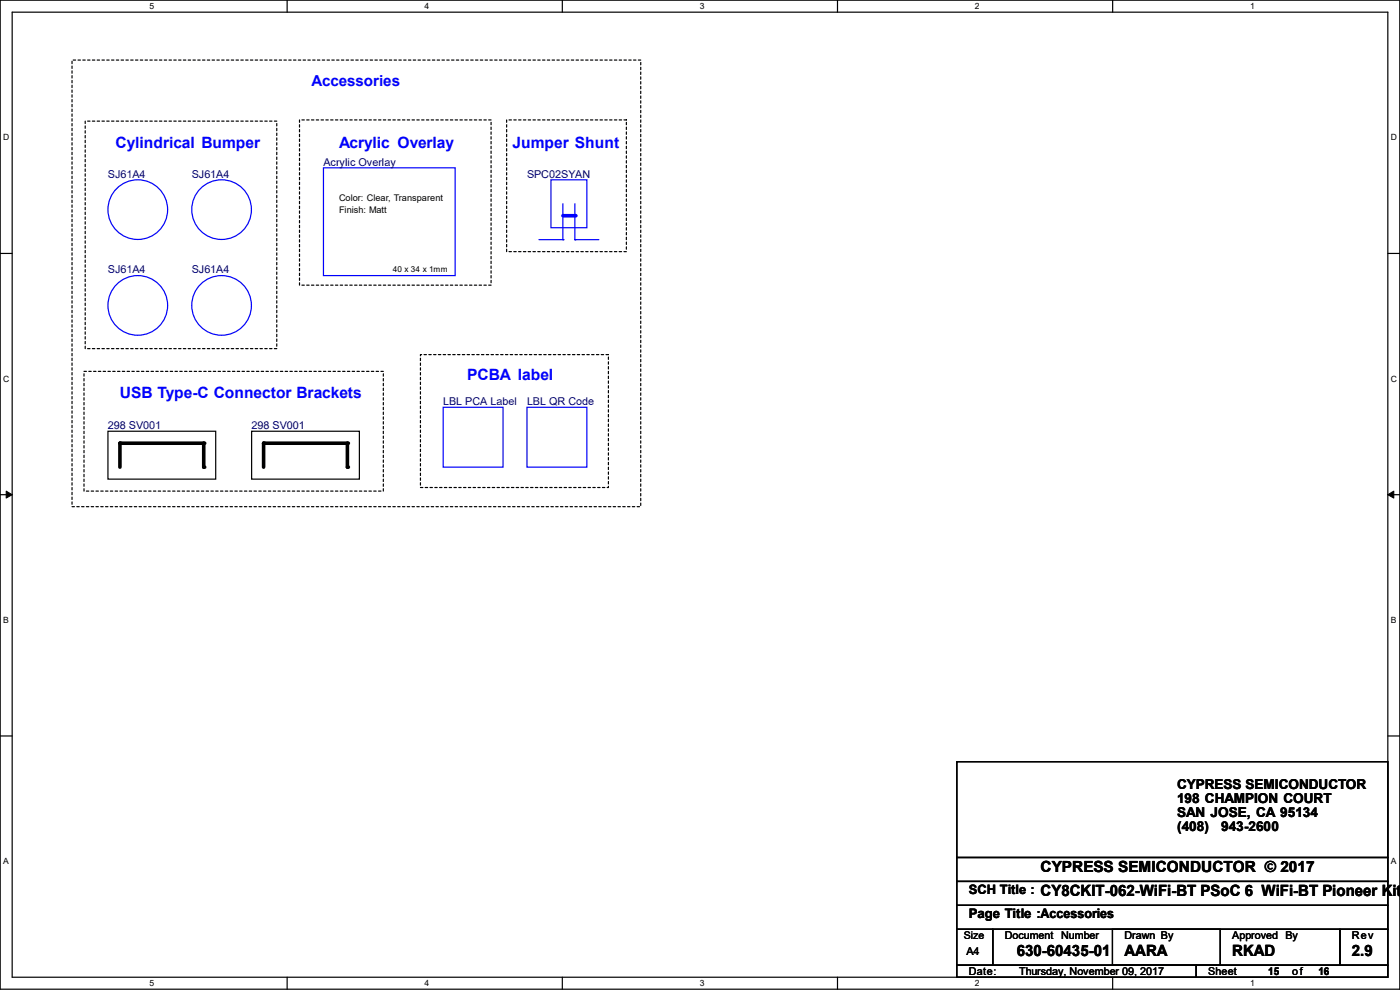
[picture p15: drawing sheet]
<svg xmlns="http://www.w3.org/2000/svg" width="297mm" height="210mm" viewBox="0 0 297 210" stroke-linecap="round" stroke-linejoin="round" font-family="sans-serif">
<defs><g id="words">
<g font-size="3.3" fill="#00f">
<text x="24.5" y="31.3">Cylindrical Bumper</text>
<text x="71.9" y="31.3">Acrylic Overlay</text>
<text x="108.8" y="31.3">Jumper Shunt</text>
<text x="99.1" y="80.6">PCBA label</text>
<text x="25.4" y="84.4">USB Type-C Connector Brackets</text>
</g>
<g font-size="3.3">
<text x="220.8" y="184.9">CYPRESS SEMICONDUCTOR © 2017</text>
<text x="220.8" y="190.1">CY8CKIT-062-WiFi-BT PSoC 6 WiFi-BT Pioneer Kit</text>
<text x="215.7" y="202.8">630-60435-01</text>
<text x="238.5" y="202.8">AARA</text>
<text x="261.4" y="202.8">RKAD</text>
<text x="286.8" y="202.8">2.9</text>
</g>
<text font-size="3.2" fill="#00f" x="66.1" y="18.2">Accessories</text>
<g font-size="2.9">
<text x="249.7" y="167.3">CYPRESS SEMICONDUCTOR</text>
<text x="249.7" y="170.3">198 CHAMPION COURT</text>
<text x="249.7" y="173.2">SAN JOSE, CA 95134</text>
<text x="249.7" y="176.2">(408)</text>
<text x="259.1" y="176.2">943-2600</text>
</g>
<g font-size="2.8">
<text x="205.5" y="189.6">SCH Title :</text>
<text x="205.5" y="194.7">Page Title :Accessories</text>
</g>
<g font-size="2.3" fill="#000080">
<text x="68.6" y="35.1">Acrylic Overlay</text>
<text x="22.9" y="37.7">SJ61A4</text>
<text x="40.7" y="37.7">SJ61A4</text>
<text x="111.8" y="37.7">SPC02SYAN</text>
<text x="22.9" y="58">SJ61A4</text>
<text x="40.7" y="58">SJ61A4</text>
<text x="94" y="85.9">LBL PCA Label</text>
<text x="111.8" y="85.9">LBL QR Code</text>
<text x="22.9" y="91">298 SV001</text>
<text x="53.4" y="91">298 SV001</text>
</g>
<g font-size="2.3">
<text x="205" y="202.5">A4</text>
<text x="213.1" y="199.2">Document</text>
<text x="225.1" y="199.2">Number</text>
<text x="238.5" y="199.2">Drawn By</text>
<text x="261.4" y="199.2">Approved By</text>
<text x="286.8" y="199.2">Rev</text>
<text x="205.5" y="206.8">Date:</text>
<text x="216.2" y="206.8">Thursday, November 09, 2017</text>
<text x="256.3" y="206.8">Sheet</text>
<text x="269" y="206.9">15</text>
<text x="274.1" y="206.8">of</text>
<text x="279.7" y="206.9">16</text>
</g>
<text font-size="2.2" x="204.5" y="199.2">Size</text>
<g font-size="1.9">
<text x="71.9" y="42.7">Color: Clear, Transparent</text>
<text x="71.9" y="45.3">Finish: Matt</text>
</g>
<g font-size="1.8">
<text x="31.7" y="1.9">5</text>
<text x="90.1" y="1.9">4</text>
<text x="148.5" y="1.9">3</text>
<text x="206.8" y="1.9">2</text>
<text x="265.2" y="1.9">1</text>
<text x=".7" y="29.8">D</text>
<text x="295.1" y="29.8">D</text>
<text x=".7" y="80.9">C</text>
<text x="295.1" y="80.9">C</text>
<text x=".7" y="132.1">B</text>
<text x="295.1" y="132.1">B</text>
<text x=".7" y="183.3">A</text>
<text x="295.1" y="183.3">A</text>
<text x="31.7" y="209.2">5</text>
<text x="90.1" y="209.2">4</text>
<text x="148.5" y="209.2">3</text>
<text x="206.8" y="209.2">2</text>
<text x="265.2" y="209.2">1</text>
</g>
<text font-size="1.7" x="83.4" y="57.8">40 x 34 x 1mm</text>
</g></defs>
<path d="M0 0h297v209.8h-297zM2.6 2.6h291.8v204.7h-291.8z" fill="none" stroke="#000" stroke-width=".25"/>
<g fill="#fff">
<path d="M31.7 .3h1v2h-1z"/>
<path d="M31.7 207.6h1v1.9h-1z"/>
</g>
<path d="M60.9 0v2.6M60.9 207.3v2.5" fill="none" stroke="#000" stroke-width=".25"/>
<g fill="#fff">
<path d="M90.1 .3h1v2h-1z"/>
<path d="M90.1 207.6h1v1.9h-1z"/>
</g>
<path d="M119.3 0v2.6M119.3 207.3v2.5" fill="none" stroke="#000" stroke-width=".25"/>
<g fill="#fff">
<path d="M148.5 .3h.9v2h-.9z"/>
<path d="M148.5 207.6h.9v1.9h-.9z"/>
</g>
<path d="M177.7 0v2.6M177.7 207.3v2.5" fill="none" stroke="#000" stroke-width=".25"/>
<g fill="#fff">
<path d="M206.8 .3h1v2h-1z"/>
<path d="M206.8 207.6h1v1.9h-1z"/>
</g>
<path d="M236.1 0v2.6M236.1 207.3v2.5" fill="none" stroke="#000" stroke-width=".25"/>
<g fill="#fff">
<path d="M265.2 .3h1v2h-1z"/>
<path d="M265.2 207.6h1v1.9h-1z"/>
<path d="M.7 28.2h1.2v1.9h-1.2z"/>
<path d="M295.1 28.2h1.2v1.9h-1.2z"/>
<path d="M.7 79.3h1.2v2h-1.2z"/>
<path d="M295.1 79.3h1.2v2h-1.2z"/>
</g>
<path d="M0 53.8h2.6M294.4 53.8h2.6" fill="none" stroke="#000" stroke-width=".25"/>
<g fill="#fff">
<path d="M.7 130.5h1.2v2h-1.2z"/>
<path d="M295.1 130.5h1.1v2h-1.1z"/>
</g>
<path d="M0 104.9h2.6M294.4 104.9h2.6" fill="none" stroke="#000" stroke-width=".25"/>
<path d="M1.3 104.2l1.3 .7-1.3 .8zM294.4 104.9l1.3-.7v1.5z" fill="#000" stroke="#000" stroke-width=".21"/>
<g fill="#fff">
<path d="M.7 181.7h1.2v2h-1.2z"/>
<path d="M295.1 181.7h1.1v2h-1.1z"/>
</g>
<g fill="none" stroke="#000" stroke-width=".25">
<path d="M22.9 91.5h22.9v10.1h-22.9zM53.4 91.5h22.8v10.1h-22.8zM0 156.1h2.6M294.4 156.1h2.6M203 161.6h91.4v20.3h-91.4zM203 181.9h91.4v5.1h-91.4zM203 187h91.4v5.1h-91.4zM203 197.1h7.6v7.7h-7.6zM203 192.1h91.4v5h-91.4zM210.6 197.1h73.7v7.7h-73.7zM236 197.1h22.9v7.7h-22.9zM284.3 197.1h10.1v7.7h-10.1z"/>
<path d="M203 204.8h50.8v2.5h-50.8zM253.8 204.8h40.6v2.5h-40.6z"/>
</g>
<path d="M15.3 12.7h120.6v94.8h-120.6zM18.1 25.7h40.6v48.3h-40.6zM63.5 25.4h40.7v35.1h-40.7zM107.5 25.4h25.4v28h-25.4zM17.8 78.8h63.5v25.4h-63.5zM89.2 75.2h39.9v28.2h-39.9z" fill="none" stroke="#000" stroke-width=".25" stroke-dasharray=".5 .5"/>
<path d="M25.4 99.1v-5.1h17.8v5.1M55.9 99.1v-5.1h17.8v5.1" fill="none" stroke="#000" stroke-width=".76"/>
<g fill="#000">
<circle cx="25.4" cy="94" r=".38"/>
<circle cx="43.2" cy="94" r=".38"/>
<circle cx="43.2" cy="99.1" r=".38"/>
<circle cx="55.9" cy="94" r=".38"/>
<circle cx="73.7" cy="99.1" r=".38"/>
<circle cx="73.7" cy="94" r=".38"/>
</g>
<path d="M116.9 38.1h7.6v10.2h-7.6zM114.3 50.8h5.1M119.4 50.8h.1M119.4 43.2v7.6M122 50.8h.1M122 43.2v7.6M122 50.8h5" fill="none" stroke="#00f" stroke-width=".25"/>
<path d="M119.4 45.8h2.6" fill="none" stroke="#00f" stroke-width=".76"/>
<circle cx="122" cy="45.8" r=".38" fill="#00f"/>
<g fill="none" stroke="#00f" stroke-width=".25">
<path d="M68.6 35.6h28v22.9h-28zM94 86.4h12.7v12.7h-12.7zM111.8 86.4h12.7v12.7h-12.7z"/>
<circle cx="29.2" cy="44.5" r="6.3"/>
<circle cx="47" cy="44.5" r="6.3"/>
<circle cx="29.2" cy="64.8" r="6.3"/>
<circle cx="47" cy="64.8" r="6.3"/>
</g>
<use href="#words"/>
</svg>
